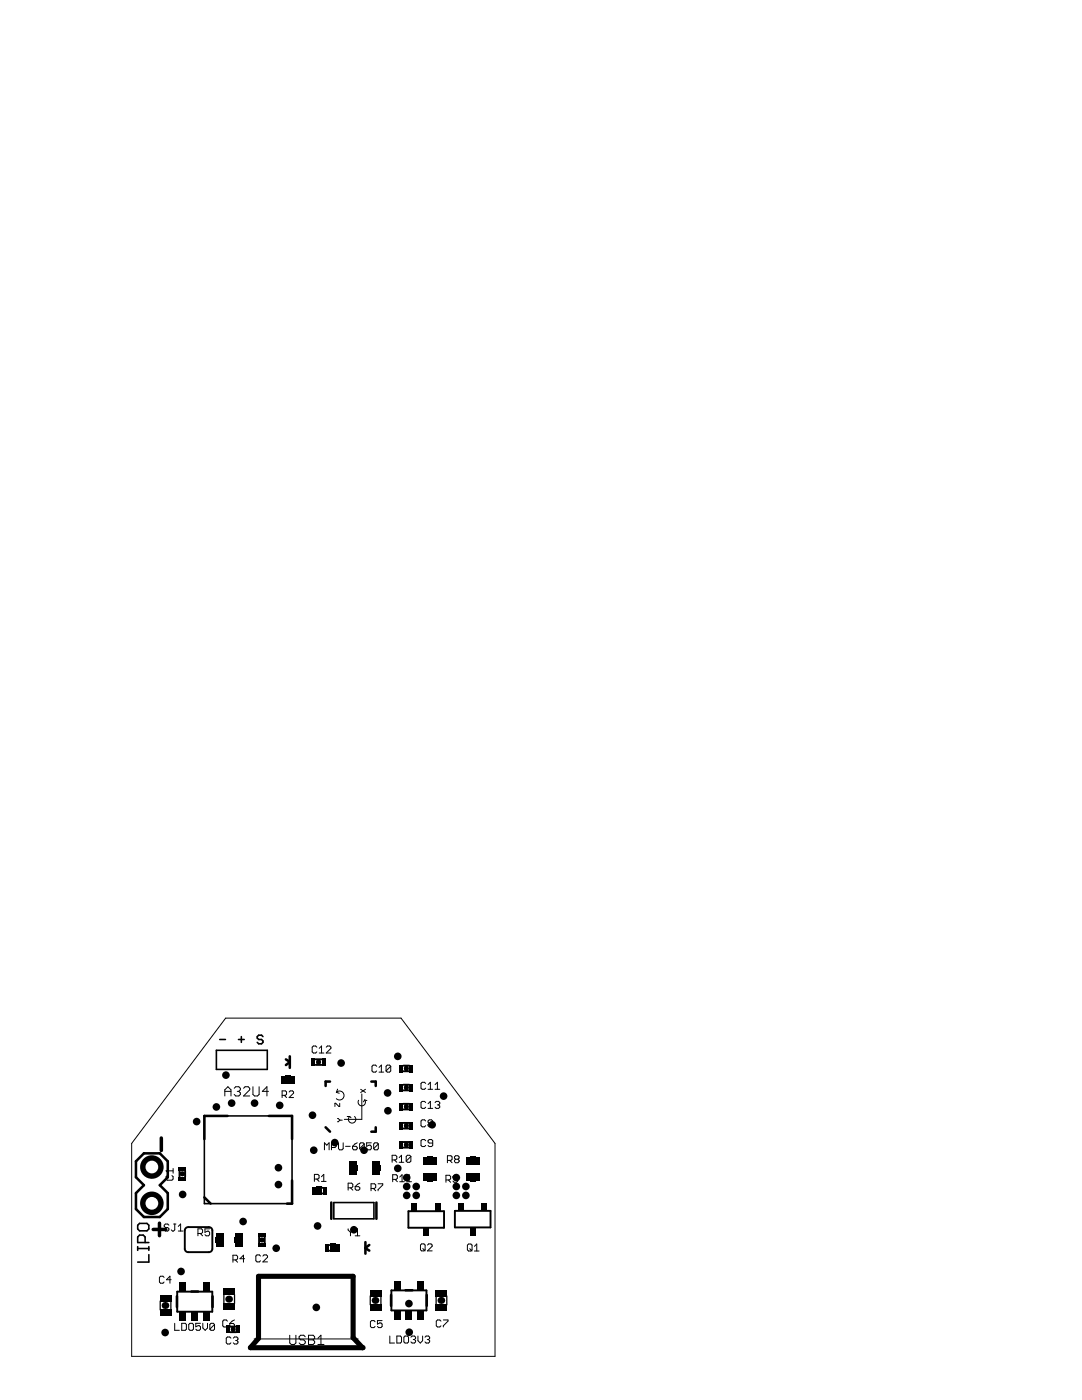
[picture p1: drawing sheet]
<svg xmlns="http://www.w3.org/2000/svg" width="216mm" height="279mm" viewBox="0 0 216 279" stroke-linecap="round" stroke-linejoin="round" font-family="sans-serif">
<g fill="none" stroke="#000" stroke-width=".2">
<path d="M44.9 218.7v-1.2l.6-.6 .6 .6v1.2M44.9 217.8h1.2M45 203.2h35l18.8 25v42.5h-72.5v-42.5zM46.7 217.2l.3-.3h.7l.3 .3v.3l-.3 .3M47.3 217.8h.4M47.7 217.8l.3 .3v.3l-.3 .3h-.7l-.3-.3M48.6 217.2l.3-.3h.6l.3 .3v.3l-1.2 1.2h1.2M50.5 216.9v1.5l.3 .3h.6l.3-.3v-1.5M53.6 217.8h-1.3l1-.9v1.8M56.3 218.6h.7l.2-.2v-.5l-.2-.2h-.7v1.3M56.7 218.6l.5 .4M57.7 217.9l.2-.2h.5l.2 .2v.3l-.9 .8h.9"/>
<path d="M63.2 209l-.2-.2h-.5l-.2 .2v.9l.2 .3h.5l.2-.3M63.7 210.2h.9M63.7 209.2l.5-.4v1.4M65.1 209l.2-.2h.5l.2 .2v.2l-.9 1h.9M67.1 218a.9 .9 0 0 1 1.3 0 .9 .9 0 0 1 0 1.3 .9 .9 0 0 1-1.3 0M67.1 218l.6 .2M67.4 217.4l-.3 .6M72 217.4l.9 .6M72.2 218.3v5.1h-3.5M72.8 219.5a.73 .73 0 0 1-.6 1.2 .73 .73 0 0 1-.6-1.1M72.8 219.5l-.3 .4M72.8 219.5l.4 .1"/>
<path d="M72.9 217.4l-.9 .6M75.2 212.8l-.3-.2h-.4l-.3 .2v.9l.3 .3h.4l.3-.3M75.6 214h1M75.6 213l.5-.4v1.4M78 212.8l-.3-.2h-.4l-.3 .2v.9M78 212.8v.9l-.3 .3h-.4l-.3-.3M78 212.8l-1 .9M84.9 216.2l-.2-.2h-.5l-.2 .2v1l.2 .2h.5l.2-.2M85.4 216.5l.5-.5v1.4M85.4 217.4h.9M86.8 216.5l.5-.5v1.4M86.8 217.4h.9"/>
<path d="M33.4 234.6l-.3 .2v.5l.3 .2h.9l.2-.2v-.5l-.2-.2M34.5 233.2v.9M34.5 233.7h-1.4l.5 .4M62.7 235.3h.7l.3-.2v-.5l-.3-.2h-.7v1.4M63.2 235.3l.5 .5M64.1 234.8l.5-.4v1.4M64.1 235.8h1M64.7 229.5v-1.4l.5 .4 .5-.4v1.4M66.1 229h.7l.3-.2v-.5l-.3-.2h-.7v1.4M67.3 223.2l.5 .4M67.5 228.1v1.1l.3 .3h.4l.3-.3v-1.1M67.8 220.2v.6l-.8-.6h-.2v.6"/>
<path d="M67.8 223.6l-.5 .3M67.8 223.6h.5M68.9 228.8h1M69.3 222.8h.5M69.5 237.1h.7l.2-.3v-.4l-.2-.3h-.7v1.4M69.8 222.8a.74 .74 0 0 0-.1 1.1 .74 .74 0 0 0 1.1 0 .74 .74 0 0 0-.1-1.1M69.8 222.8l.2 .3M69.9 237.1l.5 .4M70.4 228.8h.7l.2 .2v.2l-.2 .3h-.5l-.2-.3zM70.9 236.8h.7l.2 .3v.2l-.2 .2h-.5l-.2-.2zM71.3 228.1l-.9 .7M71.8 236.1l-.9 .7"/>
<path d="M72.7 228.3l-.2-.2h-.5l-.2 .2v.9M72.7 228.3v.9l-.2 .3h-.5l-.2-.3M72.7 228.3l-.9 .9M74 237.2h.7l.3-.3v-.4l-.3-.2h-.7v1.3M74.1 228.1h-.9v.7l.4-.3h.3l.2 .3v.4l-.2 .3h-.5l-.2-.3M74.5 237.2l.5 .4M75.4 236.3h1v.2l-1 .9v.2M75.5 228.3l-.2-.2h-.5l-.2 .2v.9M75.5 228.3v.9l-.2 .3h-.5l-.2-.3M75.5 228.3l-.9 .9M78.2 231.5h.7l.3-.2v-.5l-.3-.2h-.7v1.4M78.4 235.4h.7l.2-.3v-.4l-.2-.3h-.7v1.4"/>
<path d="M78.7 231.5l.5 .5M78.8 235.4l.5 .4M79.6 231l.5-.4v1.4M79.6 232h1M79.8 234.9l.4-.5v1.4M79.8 235.8h.9M81.2 235.8h.9M81.2 234.9l.4-.5v1.4M82 230.8l-.3-.2h-.4l-.2 .2v.9M82 230.8v.9l-.3 .3h-.4l-.2-.3M82 230.8l-.9 .9M84.9 223.7l-.2-.2h-.5l-.2 .2v1l.2 .2h.5l.2-.2"/>
<path d="M84.9 220l-.2-.2h-.5l-.2 .2v1l.2 .2h.5l.2-.2M84.9 227.7l-.2-.3h-.5l-.2 .3v.9l.2 .2h.5l.2-.2M85.4 220.3l.5-.5v1.4M85.4 221.2h.9M85.6 224.2l-.2-.2v-.3l.2-.2h.5l.2 .2v.3l-.2 .2M85.6 224.2l-.2 .2v.3l.2 .2h.5l.2-.2v-.3l-.2-.2M85.6 224.2h.5M86.3 228.1h-.7l-.2-.2v-.2l.2-.3h.5l.2 .3v.9l-.2 .2h-.5l-.2-.2M86.8 220l.2-.2h.5l.2 .2v.3l-.2 .2M87.3 220.5h.2M87.5 220.5l.2 .2v.3l-.2 .2h-.5l-.2-.2M89 235.5h.7l.2-.2v-.5l-.2-.2h-.7v1.3"/>
<path d="M89.3 231.6h.7l.2-.2v-.5l-.2-.2h-.7v1.3M89.5 235.5l.4 .4M89.7 231.6l.5 .4M90.9 231.4l-.2-.3v-.2l.2-.2h.5l.2 .2v.2l-.2 .3M90.9 231.4l-.2 .2v.2l.2 .2h.5l.2-.2v-.2l-.2-.2M90.9 231.4h.5M91.3 235.3h-.7l-.2-.3v-.2l.2-.2h.5l.2 .2v.9l-.2 .2h-.5l-.2-.2M32.7 254.9l-.2-.2h-.5l-.2 .2v1l.2 .2h.5l.2-.2M33.7 244.5l-.2-.2h-.5l-.2 .2v.2l.2 .3h.5l.2 .2v.2l-.2 .3h-.5l-.2-.3M34.1 255.4h-.9l.7-.7v1.4M34.6 244.3h.5M34.9 244.3v1.1l-.3 .3h-.2l-.2-.3"/>
<path d="M35.6 245.7h.9M35.6 244.7l.4-.4v1.4M39.5 246.2h.7l.2-.3v-.4l-.2-.3h-.7v1.4M40 246.2l.4 .4M41.8 245.2h-.9v.7l.5-.2h.2l.2 .2v.5l-.2 .2h-.5l-.2-.2M46.5 251.4h.7l.2-.2v-.5l-.2-.2h-.7v1.4M46.9 251.4l.5 .5M48.8 251.2h-.9l.7-.7v1.4M52 250.7l-.2-.3h-.5l-.2 .3v.9l.2 .2h.5l.2-.2M52.5 250.7l.2-.3h.5l.2 .3v.2l-.9 .9h.9M69.5 245.2v.3l.4 .4M69.9 245.9v.7"/>
<path d="M70.4 245.2v.3l-.5 .4M70.9 245.7l.4-.5v1.4M70.9 246.6h.9M84.1 248.2h.5l.2 .3v.9l-.2 .2h-.5l-.2-.2v-.9zM84.4 249.2l.4 .4M85.3 248.5l.2-.3h.5l.2 .3v.2l-.9 .9h.9M93.5 248.3h.5l.2 .2v.9l-.2 .3h-.5l-.2-.3v-.9zM93.7 249.2l.5 .5M94.7 249.7h.9M94.7 248.7l.4-.4v1.4M34.9 264.1v1.4h.9M36.3 264.1h.7l.2 .2v1l-.2 .2h-.7z"/>
<path d="M37.9 264.1h.5l.2 .2v1l-.2 .2h-.5l-.2-.2v-1zM40 264.1h-.9v.7l.4-.2h.3l.2 .2v.5l-.2 .2h-.5l-.2-.2M40.5 264.1v.9l.4 .5 .5-.5v-.9M42.8 264.3v1l-.2 .2h-.5l-.2-.2M42.8 264.3l-.2-.2h-.5l-.2 .2v1M42.8 264.3l-.9 1M45.4 263.7l-.3-.3h-.4l-.3 .3v.9l.3 .2h.4l.3-.2M45.9 264.1h.6l.3 .3v.2l-.3 .2h-.4l-.2-.2zM46.1 267.1l-.3-.3h-.4l-.3 .3v.9l.3 .2h.4l.3-.2M46.5 267.1l.3-.3h.4l.3 .3v.2l-.3 .2M46.8 263.4l-.9 .7M47 267.5h.2"/>
<path d="M47.2 267.5l.3 .3v.2l-.3 .2h-.4l-.3-.2M50.7 267.2h20.8M57.8 266.5v1.5l.3 .3h.6l.3-.3v-1.5M60.9 266.8l-.3-.3h-.6l-.3 .3v.3l.3 .3h.6l.3 .3v.3l-.3 .3h-.6l-.3-.3M61.6 266.5h.9l.3 .3v.3l-.3 .3 .3 .3v.3l-.3 .3h-.9zM61.6 267.4h.9M63.4 268.3h1.3M63.4 267.1l.6-.6v1.8M74.8 263.8l-.2-.2h-.5l-.2 .2v.9l.2 .3h.5l.2-.3M76.2 263.6h-.9v.7l.7-.3 .2 .3v.4l-.2 .3h-.5l-.2-.3M77.8 266.6v1.4h.9M79.2 266.6h.7l.2 .3v.9l-.2 .2h-.7z"/>
<path d="M80.8 266.6h.5l.2 .3v.9l-.2 .2h-.5l-.2-.2v-.9zM82 266.9l.2-.3h.5l.2 .3v.2l-.2 .2M82.5 267.3h.2M82.7 267.3l.2 .3v.2l-.2 .2h-.5l-.2-.2M83.4 266.6v1l.5 .4 .4-.4v-1M84.8 266.9l.2-.3h.5l.2 .3v.2l-.2 .2M85.3 267.3h.2M85.5 267.3l.2 .3v.2l-.2 .2h-.5l-.2-.2M88 263.7l-.2-.3h-.5l-.2 .3v.9l.2 .2h.5l.2-.2M88.5 263.4h.9v.3l-.9 .9v.2"/>
</g>
<path d="M32.2 227.1v2.5M30.6 245.4h2.5M31.8 244.1v2.5" fill="none" stroke="#000" stroke-width=".7"/>
<g fill="none" stroke="#000" stroke-width=".32">
<path d="M43.2 209.6h10.1v3.8h-10.1zM43.8 207.5h1.2M47.6 207.5h1.1M48.2 206.9v1.1M52.5 206.9l-.3-.3h-.6l-.3 .3v.3l.3 .3h.6l.3 .2v.3l-.3 .3h-.6l-.3-.3M58.3 240v-17.3h-17.5v17.5h17.5M66.6 240h8v3.2h-8zM27.5 244.5l.3-.3h1.5l.4 .3v.8l-.4 .3h-1.5l-.3-.3zM27.5 249.2h2.2M27.5 248.8v.7M29 248v-1.1l-.4-.4h-.8l-.3 .4v1.1h2.2M29.7 250.4v1.5h-2.2"/>
<path d="M29.7 248.8v.7"/>
</g>
<g fill="none" stroke="#000" stroke-width=".51">
<path d="M57.1 211.4l.7 .5M57.8 210.8v2.3M57.8 212l-.7 .5M65.8 215.9h-.8v.8M74.1 215.9h.9v.8M28.7 230.2h3.2l1.6 1.6v3.1l-1.6 1.6 1.6 1.6v3.2l-1.6 1.6h-3.2l-1.6-1.6v-3.2l1.6-1.6-1.6-1.6v-3.1zM40.8 239l1.2 1.2M45.4 222.7h-4.6v4.6M53.7 222.7h4.6v4.6M58.3 235.6v4.6h-1M65 225l.8 .9M66.1 240v3.2"/>
<path d="M75 225v.9h-.9M75.1 240v3.2M35.3 258.7v2.2M38.2 257.8h1.3M42.4 258.7v2.2M72.9 247.9v2.3M73 249.1l.7 .5M73.7 248.5l-.8 .5M78 258.5v2.1M80.9 257.5h1.4M85.2 258.5v2.1"/>
</g>
<g fill="none" stroke="#000" stroke-width=".38">
<path d="M56.9 216.1h1.2M56.9 215h1.2M62.9 211.4h1.3M62.9 212.5h1.3M80.5 212.7h1.2M80.5 213.8h1.2M80.5 216.5h1.2M80.5 217.6h1.2M35.8 233.6v1.3M36.9 233.6v1.3M63.1 237.1h1.3M63.1 238.2h1.3"/>
<path d="M69.9 232.5v1.2M71 232.5v1.2M74.5 232.5v1.2M75.6 232.5v1.2M80.5 224.1h1.2M80.5 225.2h1.2M80.5 227.9h1.2M80.5 229h1.2M80.5 220.3h1.2M80.5 221.4h1.2M85.1 231.1h1.2M85.1 232.2h1.2"/>
<path d="M85.1 234.4h1.2M85.1 235.5h1.2M93.8 231.1h1.2M93.8 232.2h1.2M93.8 234.4h1.2M93.8 235.5h1.2M35.4 257.8h7v4h-7zM37.1 245.1l.5-.2h4.1a.69 .69 0 0 1 .7 .6v3.8a.69 .69 0 0 1-.8 .6h-4a.69 .69 0 0 1-.7-.6v-3.8zM43.3 246.8v1.3M44.4 246.8v1.3M47.1 246.8v1.3M48.2 246.8v1.3"/>
<path d="M51.7 246.8v1.3M52.8 246.8v1.3M65.7 249.6h1.3M65.7 248.5h1.3M78.1 257.5h7v4h-7zM81.5 241.7h7.1v3.3h-7.1zM90.8 241.7h7.1v3.3h-7.1zM45.9 265.9h1.3M45.9 264.7h1.3"/>
</g>
<g fill="#000">
<path d="M56.1 214.8h.7v1.5h-.7zM57 214.6h1v1.8h-1zM58.1 214.8h.7v1.5h-.7zM62.2 211.2h.7v1.5h-.7zM64.2 211.2h.8v1.5h-.8zM79.7 212.5h.8v1.5h-.8zM79.7 216.3h.8v1.5h-.8zM81.7 212.5h.8v1.5h-.8zM81.7 216.3h.8v1.5h-.8zM29.6 232.6h1.4v1.5h-1.4zM35.6 232.9h1.5v.7h-1.5zM35.6 234.9h1.5v.7h-1.5z"/>
<path d="M62.4 236.9h.7v1.5h-.7zM63.2 236.7h1.1v1.8h-1.1zM64.4 236.9h.7v1.5h-.7zM69.6 232.6h1.8v1h-1.8zM69.7 231.7h1.5v.8h-1.5zM69.7 233.8h1.5v.7h-1.5zM74.2 232.6h1.7v1h-1.7zM74.3 231.7h1.5v.8h-1.5zM74.3 233.8h1.5v.7h-1.5zM79.7 223.9h.8v1.5h-.8zM79.7 227.7h.8v1.5h-.8zM79.7 220.1h.8v1.5h-.8z"/>
<path d="M81.7 223.9h.8v1.5h-.8zM81.7 227.7h.8v1.5h-.8zM81.7 220.1h.8v1.5h-.8zM84.3 230.9h.8v1.5h-.8zM84.3 234.2h.8v1.5h-.8zM85.2 230.8h1v1.7h-1zM85.2 234.1h1v1.7h-1zM86.4 230.9h.7v1.5h-.7zM86.4 234.2h.7v1.5h-.7zM93 230.9h.8v1.5h-.8zM93 234.2h.8v1.5h-.8zM93.9 230.8h1v1.7h-1z"/>
<path d="M93.9 234.1h1v1.7h-1zM95.1 230.9h.7v1.5h-.7zM95.1 234.2h.7v1.5h-.7zM29.6 239h1.4v1.4h-1.4zM31.8 258.4h2.4v1.3h-2.4zM35.9 256h1.2v1.7h-1.2zM40.6 256h1.3v1.7h-1.3zM42.9 247h1.8v1h-1.8zM43.1 248.1h1.5v.7h-1.5zM43.1 246.1h1.5v.7h-1.5zM44.5 257.2h2.4v1.2h-2.4zM46.7 247h1.8v1h-1.8z"/>
<path d="M46.9 248.1h1.5v.7h-1.5zM46.9 246.1h1.5v.7h-1.5zM51.5 246.1h1.5v.7h-1.5zM51.5 248.1h1.5v.8h-1.5zM65 248.3h.7v1.5h-.7zM65.8 248.2h1.1v1.7h-1.1zM67 248.3h.7v1.5h-.7zM73.8 257.4h2.3v1.3h-2.3zM78.6 255.8h1.2v1.6h-1.2zM82.1 240.1h1.2v1.5h-1.2zM83.3 255.8h1.3v1.6h-1.3zM84.5 245.2h1.1v1.4h-1.1z"/>
<path d="M86.8 240.1h1.2v1.5h-1.2zM86.9 257.4h2.4v1.3h-2.4zM91.4 240.1h1.1v1.4h-1.1zM93.7 245.1h1.2v1.4h-1.2zM96.1 240.1h1.1v1.4h-1.1zM31.8 261.4h2.4v1.2h-2.4zM35.9 261.9h1.2v1.6h-1.2zM38.2 261.9h1.3v1.6h-1.3zM40.6 261.9h1.3v1.6h-1.3zM44.5 260.1h2.4v1.2h-2.4zM45.1 264.5h.8v1.5h-.8zM47.2 264.5h.7v1.5h-.7z"/>
<path d="M73.8 260.3h2.3v1.3h-2.3zM78.6 261.6h1.2v1.7h-1.2zM81 261.6h1.2v1.7h-1.2zM83.3 261.6h1.3v1.7h-1.3zM86.9 260.3h2.4v1.3h-2.4z"/>
<circle cx="45.1" cy="214.6" r=".76"/>
<circle cx="68.1" cy="212.2" r=".76"/>
<circle cx="77.3" cy="218.1" r=".76"/>
<circle cx="79.4" cy="210.8" r=".76"/>
<circle cx="88.5" cy="218.8" r=".76"/>
<circle cx="30.3" cy="232.9" r="2.35"/>
<circle cx="36.4" cy="238.4" r=".76"/>
<circle cx="39.2" cy="223.8" r=".76"/>
<circle cx="43.2" cy="220.9" r=".76"/>
<circle cx="46.2" cy="220.2" r=".76"/>
<circle cx="50.8" cy="220.2" r=".76"/>
<circle cx="55.6" cy="233" r=".76"/>
<circle cx="55.6" cy="236.4" r=".76"/>
<circle cx="55.8" cy="220.6" r=".76"/>
<circle cx="62.4" cy="222.6" r=".76"/>
<circle cx="62.6" cy="229.6" r=".76"/>
<circle cx="66.8" cy="228" r=".76"/>
<circle cx="72.6" cy="229.6" r=".76"/>
<circle cx="77.4" cy="221.7" r=".76"/>
<circle cx="79.4" cy="233.2" r=".76"/>
<circle cx="81.1" cy="235" r=".76"/>
<circle cx="81.1" cy="238.6" r=".76"/>
<circle cx="81.1" cy="236.8" r=".76"/>
<circle cx="83.1" cy="238.6" r=".76"/>
<circle cx="83.1" cy="236.8" r=".76"/>
<circle cx="86.2" cy="224.5" r=".76"/>
<circle cx="91.1" cy="235" r=".76"/>
<circle cx="91.1" cy="238.6" r=".76"/>
<circle cx="91.1" cy="236.8" r=".76"/>
<circle cx="93" cy="238.6" r=".76"/>
<circle cx="93" cy="236.8" r=".76"/>
<circle cx="30.3" cy="240.1" r="2.35"/>
<circle cx="36.1" cy="253.7" r=".76"/>
<circle cx="48.5" cy="243.8" r=".76"/>
<circle cx="55.1" cy="249.1" r=".76"/>
<circle cx="63.4" cy="244.7" r=".76"/>
<circle cx="70.6" cy="245.4" r=".76"/>
<circle cx="33" cy="265.9" r=".76"/>
<circle cx="63.1" cy="260.9" r=".76"/>
<circle cx="81.6" cy="260.2" r=".76"/>
<circle cx="81.7" cy="265.9" r=".76"/>
</g>
<path d="M63.6 211.9v.1M81.1 213.2v.1M81.1 217v.1M36.3 234.3h.2M81.1 220.8v.1M81.1 224.6v.1M81.1 228.4v.1M52.2 247.5h.1M46.5 265.2v.2M72.3 269l-1.8-2v-12.3h-18.9v12.4l-1.6 1.9h22.5" fill="none" stroke="#000" stroke-width="1"/>
<path d="M32 259.7v1.7M34.1 259.7v1.7M44.7 258.4v1.8M46.8 258.4v1.8M73.9 258.6v1.8M76 258.6v1.8M87 258.6v1.8M89.2 258.6v1.8" fill="none" stroke="#000" stroke-width=".25"/>
<path d="M45.6 259.3h.2M74.9 259.5h.1M88 259.5h.1M32.9 260.5h.2" fill="none" stroke="#000" stroke-width="1.4"/>
<g fill="#fff">
<circle cx="30.3" cy="240.1" r="1.27"/>
<circle cx="30.3" cy="232.9" r="1.27"/>
</g>
</svg>
